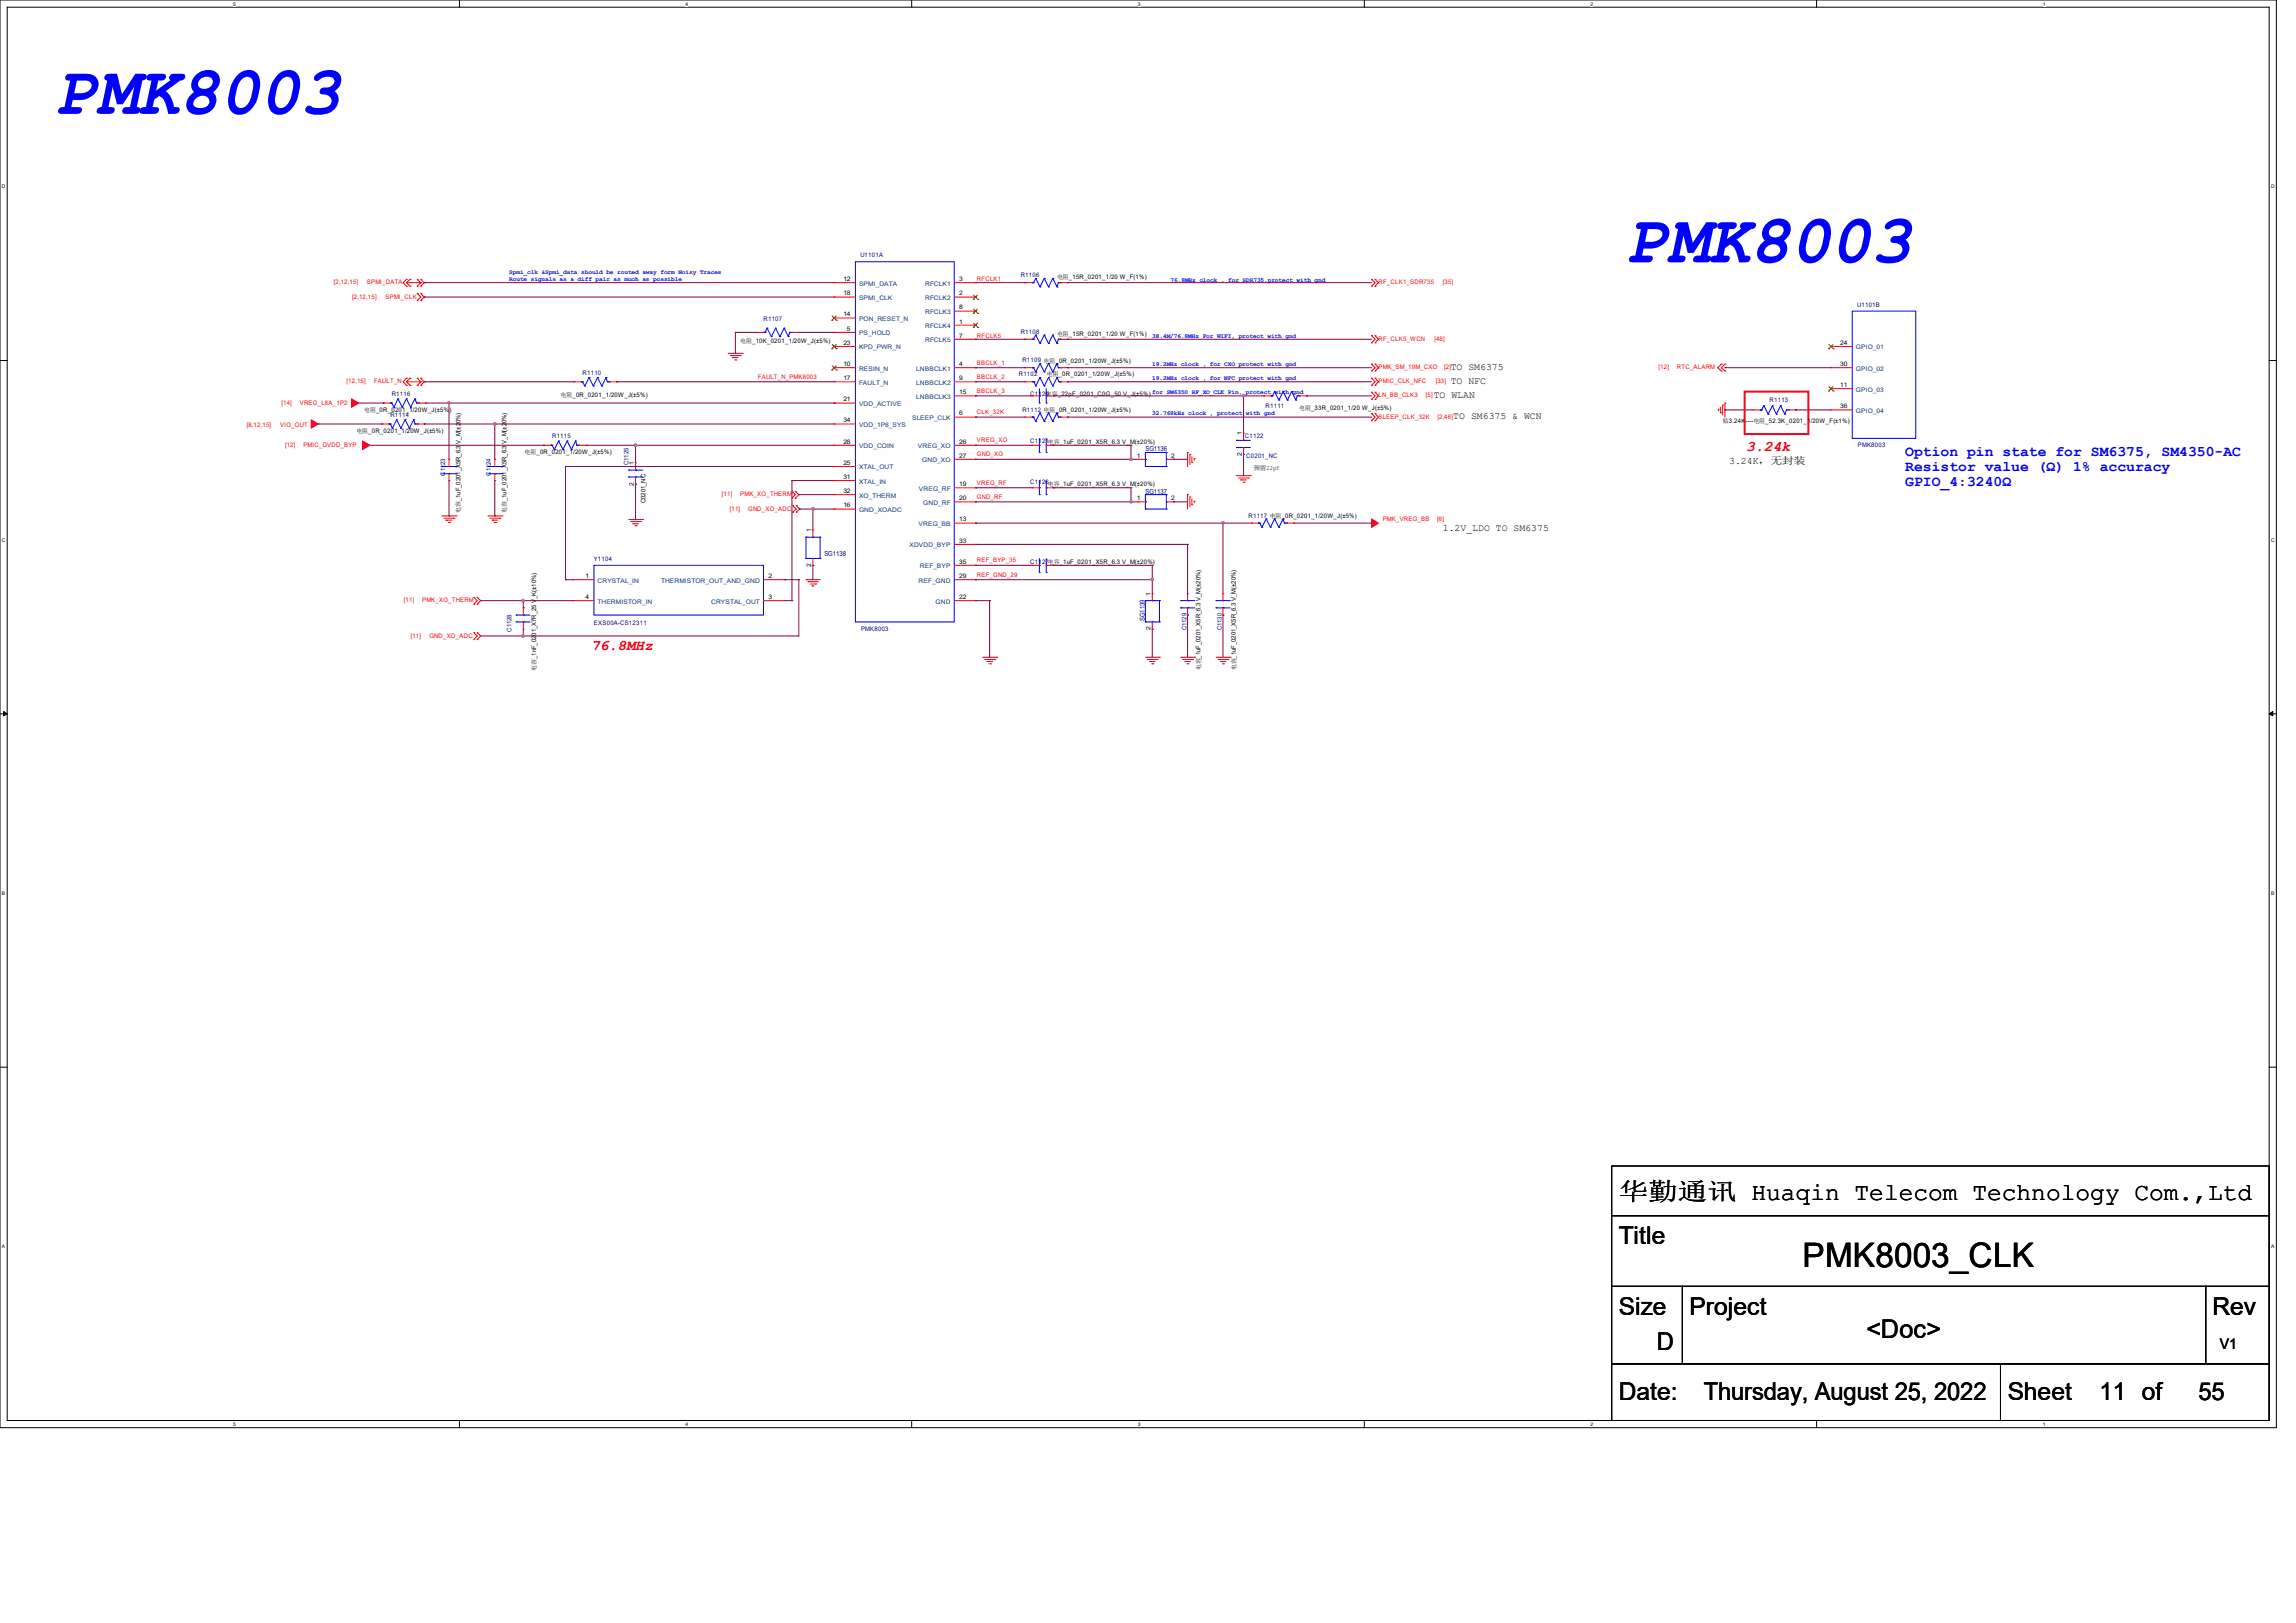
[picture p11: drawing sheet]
<svg xmlns="http://www.w3.org/2000/svg" width="297mm" height="210mm" viewBox="0 0 297 210" stroke-linecap="round" stroke-linejoin="round" font-family="sans-serif">
<defs><g id="words">
<g font-size="8.8" fill="#00f">
<text x="7.3" y="14.7">PMK8003</text>
<text x="210.5" y="34">PMK8003</text>
</g>
<text font-size="4.4" x="233.2" y="163.9">PMK8003_CLK</text>
<text font-size="3.3" x="241.4" y="173.1">&lt;Doc&gt;</text>
<g font-size="3.2">
<text x="209.4" y="155.2">华勤通讯 Huaqin Telecom Technology Com.,Ltd</text>
<text x="209.4" y="161">Title</text>
<text x="209.4" y="170.2">Size</text>
<text x="218.6" y="170.2">Project</text>
<text x="286.2" y="170.2">Rev</text>
<text x="214.3" y="174.8">D</text>
<text x="209.4" y="181.1">Date:</text>
<text x="220.4" y="181.1">Thursday, August 25, 2022</text>
<text x="259.7" y="181.1">Sheet</text>
<text x="271.6" y="181.1">11 of</text>
<text x="284.4" y="181.1">55</text>
</g>
<g font-size="1.9" fill="#f00">
<text x="225.9" y="58.4">3.24k</text>
<text x="76.5" y="84.1">76.8MHz</text>
</g>
<g font-size="1.9" fill="#00f">
<text x="246.5" y="59.1">Option pin state for SM6375, SM4350-AC</text>
<text x="246.5" y="61">Resistor value (Ω) 1% accuracy</text>
<text x="246.5" y="62.9">GPIO_4:3240Ω</text>
</g>
<text font-size="1.9" x="287.2" y="174.5">V1</text>
<g font-size="1.3">
<text x="187.7" y="47.9">TO SM6375</text>
<text x="185.5" y="51.6">TO WLAN</text>
<text x="187.7" y="49.7">TO NFC</text>
<text x="188" y="54.2">TO SM6375 &amp; WCN</text>
<text x="223.7" y="60.1">3.24K，无封装</text>
<text x="186.6" y="68.7">1.2V_LDO TO SM6375</text>
</g>
<g font-size=".9" fill="#000080">
<text x="148.2" y="58.4">SG1136</text>
<text x="148.2" y="63.9">SG1137</text>
<text x="106.6" y="71.9">SG1138</text>
<text x="148.1" y="80.4" transform="rotate(-90 148.1 80.4)">SG1139</text>
</g>
<g font-size=".8" fill="#00f">
<text x="65.9" y="35.4">Spmi_clk &amp;Spmi_data should be routed away form Noisy Traces</text>
<text x="65.9" y="36.4">Route signals as a diff pair as much as possible</text>
<text x="151.4" y="36.4">76.8MHz clock , for SDR735,protect with gnd</text>
<text x="149.1" y="43.7">38.4M/76.8MHz For WIFI, protect with gnd</text>
<text x="149.1" y="47.3">19.2MHz clock , for CXO protect with gnd</text>
<text x="149.1" y="51">for SM6350 RF_XO_CLK Pin, protect with gnd</text>
<text x="149.1" y="53.7">32.768kHz clock , protect with gnd</text>
<text x="149.1" y="49.1">19.2MHz clock , for NFC protect with gnd</text>
</g>
<g font-size=".8" fill="#000080">
<text x="111.3" y="33.3">U1101A</text>
<text x="132" y="35.9">R1106</text>
<text x="98.8" y="41.5">R1107</text>
<text x="240.3" y="39.7">U1101B</text>
<text x="132" y="43.2">R1108</text>
<text x="132.3" y="46.9">R1109 电阻_0R_0201_1/20W_J(±5%)</text>
<text x="50.7" y="51.3">R1116</text>
<text x="75.4" y="48.5">R1110</text>
<text x="131.8" y="48.7">R1102</text>
<text x="132.3" y="53.3">R1112 电阻_0R_0201_1/20W_J(±5%)</text>
<text x="133.3" y="51.2">C1120</text>
<text x="163.7" y="52.8">R1111</text>
<text x="228.9" y="52">R1113</text>
<text x="50.5" y="54">R1114</text>
<text x="71.4" y="56.7">R1115</text>
<text x="133.3" y="57.3">C1121</text>
<text x="161" y="56.6">C1122</text>
<text x="161.2" y="59.2">C0201_NC</text>
<text x="240.3" y="57.8">PMK8003</text>
<text x="57.6" y="61.6" transform="rotate(-90 57.6 61.6)">C1123</text>
<text x="63.5" y="61.6" transform="rotate(-90 63.5 61.6)">C1124</text>
<text x="81.3" y="60.2" transform="rotate(-90 81.3 60.2)">C1125</text>
<text x="133.3" y="62.6">C1126</text>
<text x="161.5" y="67">R1117 电阻_0R_0201_1/20W_J(±5%)</text>
<text x="76.8" y="72.6">Y1104</text>
<text x="133.3" y="73">C1127电容_1uF_0201_X5R_6.3 V_M(±20%)</text>
<text x="66.2" y="81.7" transform="rotate(-90 66.2 81.7)">C1128</text>
<text x="76.8" y="80.9">EXS00A-CS12311</text>
<text x="111.4" y="81.6">PMK8003</text>
<text x="153.5" y="81.6" transform="rotate(-90 153.5 81.6)">C1129</text>
<text x="158.1" y="81.6" transform="rotate(-90 158.1 81.6)">C1130</text>
</g>
<g font-size=".8" fill="#f00">
<text x="43.2" y="36.8">[2,12,15]</text>
<text x="45.6" y="38.6">[2,12,15]</text>
<text x="47.5" y="36.8">SPMI_DATA</text>
<text x="49.9" y="38.6">SPMI_CLK</text>
<text x="126.4" y="36.4">RFCLK1</text>
<text x="178.3" y="36.8">RF_CLK1_SDR735</text>
<text x="186.7" y="36.8">[35]</text>
<text x="126.4" y="43.7">RFCLK5</text>
<text x="126.4" y="47.2">BBCLK_1</text>
<text x="178.3" y="44.1">RF_CLK5_WCN</text>
<text x="178.3" y="47.8">PMK_SM_19M_CXO</text>
<text x="185.6" y="44.1">[48]</text>
<text x="186.8" y="47.8">[2]</text>
<text x="214.6" y="47.8">[12]</text>
<text x="216.9" y="47.8">RTC_ALARM</text>
<text x="36.4" y="52.4">[14]</text>
<text x="38.8" y="52.4">VREG_L8A_1P2</text>
<text x="44.8" y="49.6">[12,15]</text>
<text x="48.4" y="49.6">FAULT_N</text>
<text x="98" y="49">FAULT_N_PMK8003</text>
<text x="126.4" y="50.8">BBCLK_3</text>
<text x="126.4" y="53.6">CLK_32K</text>
<text x="126.4" y="49">BBCLK_2</text>
<text x="178.3" y="51.4">LN_BB_CLK3</text>
<text x="178.3" y="49.6">PMIC_CLK_NFC</text>
<text x="184.5" y="51.4">[5]</text>
<text x="185.7" y="49.6">[33]</text>
<text x="31.9" y="55.2">[8,12,15]</text>
<text x="36.2" y="55.2">VIO_OUT</text>
<text x="36.9" y="57.8">[12]</text>
<text x="39.2" y="57.8">PMIC_DVDD_BYP</text>
<text x="126.4" y="57.2">VREG_XO</text>
<text x="126.4" y="59.1">GND_XO</text>
<text x="178.3" y="54.2">SLEEP_CLK_32K</text>
<text x="185.9" y="54.2">[2,48]</text>
<text x="93.4" y="64.2">[11]</text>
<text x="95.8" y="64.2">PMK_XO_THERM</text>
<text x="126.4" y="62.7">VREG_RF</text>
<text x="126.4" y="64.6">GND_RF</text>
<text x="94.4" y="66.1">[11]</text>
<text x="96.8" y="66.1">GND_XO_ADC</text>
<text x="178.9" y="67.4">PMK_VREG_BB</text>
<text x="185.9" y="67.4">[8]</text>
<text x="52.2" y="77.9">[11]</text>
<text x="54.6" y="77.9">PMK_XO_THERM</text>
<text x="126.4" y="72.8">REF_BYP_35</text>
<text x="126.4" y="74.6">REF_GND_29</text>
<text x="53.1" y="82.5">[11]</text>
<text x="55.5" y="82.5">GND_XO_ADC</text>
</g>
<g font-size=".8">
<text x="109.1" y="36.4">12</text>
<text x="109.1" y="38.2">18</text>
<text x="109.1" y="40.9">14</text>
<text x="124.1" y="36.4">3</text>
<text x="124.1" y="38.2">2</text>
<text x="124.1" y="40">8</text>
<text x="124.1" y="41.9">1</text>
<text x="136.7" y="36.2">电阻_15R_0201_1/20 W_F(1%)</text>
<text x="95.8" y="44.3">电阻_10K_0201_1/20W_J(±5%)</text>
<text x="109.1" y="44.6">23</text>
<text x="109.1" y="47.4">10</text>
<text x="109.6" y="42.8">5</text>
<text x="124.1" y="43.7">7</text>
<text x="124.1" y="47.4">4</text>
<text x="136.7" y="43.5">电阻_15R_0201_1/20 W_F(1%)</text>
<text x="238" y="44.6">24</text>
<text x="238" y="47.4">30</text>
<text x="47.1" y="53.3">电阻_0R_0201_1/20W_J(±5%)</text>
<text x="72.5" y="51.4">电阻_0R_0201_1/20W_J(±5%)</text>
<text x="109.1" y="49.2">17</text>
<text x="109.1" y="51.9">21</text>
<text x="124.1" y="53.8">6</text>
<text x="124.1" y="49.2">9</text>
<text x="124.1" y="51">15</text>
<text x="135.3" y="51.2">电容_22pF_0201_C0G_50 V_J(±5%)</text>
<text x="135.4" y="48.6">电阻_0R_0201_1/20W_J(±5%)</text>
<text x="168.1" y="53.1">电阻_33R_0201_1/20 W_J(±5%)</text>
<text x="238" y="50.1">11</text>
<text x="238" y="52.8">36</text>
<text x="46.1" y="56.1">电阻_0R_0201_1/20W_J(±5%)</text>
<text x="67.9" y="58.8">电阻_0R_0201_1/20W_J(±5%)</text>
<text x="109.1" y="54.7">34</text>
<text x="109.1" y="57.4">28</text>
<text x="124.1" y="59.2">27</text>
<text x="124.1" y="57.4">26</text>
<text x="135.6" y="57.5">电容_1uF_0201_X5R_6.3 V_M(±20%)</text>
<text x="147.1" y="59.2">1</text>
<text x="151.5" y="59.2">2</text>
<text x="160.6" y="59" transform="rotate(-90 160.6 59)">2</text>
<text x="160.6" y="56.3" transform="rotate(-90 160.6 56.3)">1</text>
<text x="222.9" y="54.7">贴3.24K----电阻_52.3K_0201_1/20W_F(±1%)</text>
<text x="82" y="62.8" transform="rotate(-90 82 62.8)">2</text>
<text x="82" y="60.2" transform="rotate(-90 82 60.2)">1</text>
<text x="83.5" y="65.1" transform="rotate(-90 83.5 65.1)">C0201_NC</text>
<text x="109.1" y="60.2">25</text>
<text x="109.1" y="62">31</text>
<text x="109.1" y="63.8">32</text>
<text x="109.1" y="65.7">16</text>
<text x="124.1" y="64.7">20</text>
<text x="124.1" y="62.9">19</text>
<text x="135.6" y="62.9">电容_1uF_0201_X5R_6.3 V_M(±20%)</text>
<text x="147.1" y="64.7">1</text>
<text x="151.5" y="64.7">2</text>
<text x="162.1" y="60.9">预留22pf</text>
<text x="59.6" y="66.4" transform="rotate(-90 59.6 66.4)">电容_1uF_0201_X5R_6.3 V_M(±20%)</text>
<text x="65.5" y="66.4" transform="rotate(-90 65.5 66.4)">电容_1uF_0201_X5R_6.3 V_M(±20%)</text>
<text x="104.9" y="68.9" transform="rotate(-90 104.9 68.9)">1</text>
<text x="124.1" y="67.5">13</text>
<text x="124.1" y="70.2">33</text>
<text x="75.7" y="74.8">1</text>
<text x="75.7" y="77.5">4</text>
<text x="99.4" y="74.8">2</text>
<text x="99.4" y="77.5">3</text>
<text x="104.9" y="73.4" transform="rotate(-90 104.9 73.4)">2</text>
<text x="124.1" y="72.9">35</text>
<text x="124.1" y="74.8">29</text>
<text x="124.1" y="77.5">22</text>
<text x="148.8" y="77.1" transform="rotate(-90 148.8 77.1)">1</text>
<text x="148.8" y="81.6" transform="rotate(-90 148.8 81.6)">2</text>
<text x="69.3" y="86.8" transform="rotate(-90 69.3 86.8)">电容_1nF_0201_X7R_25 V_K(±10%)</text>
<text x="155.3" y="86.7" transform="rotate(-90 155.3 86.7)">电容_1uF_0201_X5R_6.3 V_M(±20%)</text>
<text x="159.9" y="86.7" transform="rotate(-90 159.9 86.7)">电容_1uF_0201_X5R_6.3 V_M(±20%)</text>
</g>
<g font-size=".8" fill="#004080">
<text x="111.1" y="37">SPMI_DATA</text>
<text x="111.1" y="38.8">SPMI_CLK</text>
<text x="111.1" y="41.5">PON_RESET_N</text>
<text x="119.7" y="37">RFCLK1</text>
<text x="119.7" y="38.8">RFCLK2</text>
<text x="119.7" y="40.6">RFCLK3</text>
<text x="111.1" y="43.4">PS_HOLD</text>
<text x="111.1" y="45.2">KPD_PWR_N</text>
<text x="111.1" y="48">RESIN_N</text>
<text x="118.5" y="48">LNBBCLK1</text>
<text x="119.7" y="42.5">RFCLK4</text>
<text x="119.7" y="44.3">RFCLK5</text>
<text x="240.1" y="45.2">GPIO_01</text>
<text x="240.1" y="48">GPIO_02</text>
<text x="111.1" y="49.8">FAULT_N</text>
<text x="111.1" y="52.5">VDD_ACTIVE</text>
<text x="118.5" y="49.8">LNBBCLK2</text>
<text x="118.5" y="51.6">LNBBCLK3</text>
<text x="240.1" y="50.7">GPIO_03</text>
<text x="240.1" y="53.4">GPIO_04</text>
<text x="111.1" y="55.2">VDD_1P8_SYS</text>
<text x="111.1" y="58">VDD_COIN</text>
<text x="118" y="54.4">SLEEP_CLK</text>
<text x="118.7" y="58">VREG_XO</text>
<text x="119.3" y="59.8">GND_XO</text>
<text x="111.1" y="60.7">XTAL_OUT</text>
<text x="111.1" y="62.6">XTAL_IN</text>
<text x="111.1" y="64.4">XO_THERM</text>
<text x="118.9" y="63.5">VREG_RF</text>
<text x="119.4" y="65.3">GND_RF</text>
<text x="111.1" y="66.2">GND_XOADC</text>
<text x="117.6" y="70.8">XDVDD_BYP</text>
<text x="118.8" y="68.1">VREG_BB</text>
<text x="77.3" y="75.4">CRYSTAL_IN</text>
<text x="85.5" y="75.4">THERMISTOR_OUT_AND_GND</text>
<text x="118.8" y="75.4">REF_GND</text>
<text x="119" y="73.5">REF_BYP</text>
<text x="77.3" y="78.1">THERMISTOR_IN</text>
<text x="92" y="78.1">CRYSTAL_OUT</text>
<text x="121" y="78.1">GND</text>
</g>
<g font-size=".6">
<text x="30.2" y=".7">5</text>
<text x="88.7" y=".7">4</text>
<text x="147.2" y=".7">3</text>
<text x="205.7" y=".7">2</text>
<text x="264.2" y=".7">1</text>
<text x=".3" y="24.4">D</text>
<text x="293.8" y="24.4">D</text>
<text x=".3" y="70.1">C</text>
<text x="293.8" y="70.1">C</text>
<text x=".3" y="115.8">B</text>
<text x="293.8" y="115.8">B</text>
<text x=".3" y="161.5">A</text>
<text x="293.8" y="161.5">A</text>
<text x="30.2" y="184.5">5</text>
<text x="88.7" y="184.5">4</text>
<text x="147.2" y="184.5">3</text>
<text x="205.7" y="184.5">2</text>
<text x="264.2" y="184.5">1</text>
</g>
</g></defs>
<path d="M0 0h294.5v184.7h-294.5zM.9 .9h292.6v182.9h-292.6z" fill="none" stroke="#000" stroke-width=".13"/>
<g fill="#fff">
<path d="M30.2 .1h.3v.7h-.3z"/>
<path d="M30.2 183.9h.3v.8h-.3z"/>
</g>
<path d="M59.4 0v.9M59.4 183.8v.9" fill="none" stroke="#000" stroke-width=".13"/>
<g fill="#fff">
<path d="M88.7 .1h.3v.7h-.3z"/>
<path d="M88.7 183.9h.3v.8h-.3z"/>
</g>
<path d="M117.9 0v.9M117.9 183.8v.9" fill="none" stroke="#000" stroke-width=".13"/>
<g fill="#fff">
<path d="M147.2 .1h.3v.7h-.3z"/>
<path d="M147.2 183.9h.3v.8h-.3z"/>
</g>
<path d="M176.5 0v.9M176.5 183.8v.9" fill="none" stroke="#000" stroke-width=".13"/>
<g fill="#fff">
<path d="M205.7 .1h.4v.7h-.4z"/>
<path d="M205.7 183.9h.4v.8h-.4z"/>
</g>
<path d="M235 0v.9M235 183.8v.9" fill="none" stroke="#000" stroke-width=".13"/>
<g fill="#fff">
<path d="M264.2 .1h.4v.7h-.4z"/>
<path d="M264.2 183.9h.4v.8h-.4z"/>
<path d="M.3 23.8h.4v.7h-.4z"/>
<path d="M293.8 23.8h.5v.7h-.5z"/>
<path d="M.3 69.5h.4v.7h-.4z"/>
<path d="M293.8 69.5h.5v.7h-.5z"/>
</g>
<path d="M0 46.7h.9M293.5 46.7h1" fill="none" stroke="#000" stroke-width=".13"/>
<g fill="#fff">
<path d="M.3 115.2h.4v.8h-.4z"/>
<path d="M293.8 115.2h.4v.8h-.4z"/>
</g>
<path d="M0 92.4h.9M293.5 92.4h1" fill="none" stroke="#000" stroke-width=".13"/>
<path d="M.5 92.1l.4 .3-.4 .2zM293.5 92.4l.5-.3v.5z" fill="#000" stroke="#000" stroke-width=".13"/>
<g fill="#fff">
<path d="M.3 161h.3v.7h-.3z"/>
<path d="M293.8 161h.4v.7h-.4z"/>
</g>
<path d="M0 138.1h.9M293.5 138.1h1M208.5 157.3h85v9.2h-85zM208.5 150.9h85v6.4h-85zM208.5 166.5h9.1v10h-9.1zM208.5 176.5h50.3v7.3h-50.3zM217.6 166.5h67.7v10h-67.7zM258.8 176.5h34.7v7.3h-34.7zM285.3 166.5h8.2v10h-8.2z" fill="none" stroke="#000" stroke-width=".13"/>
<path d="M225.7 50.7h8.2v5.5h-8.2z" fill="none" stroke="#f00" stroke-width=".25"/>
<g fill="none" stroke="#f00" stroke-width=".13">
<path d="M52.6 36.2l-.4 .4 .4 .4M52.6 36.2h.1M52.6 37h.1M52.6 36.6l.4 .4M52.6 36.6h1.8M53 36.2l-.4 .4M53 36.2h.1M53 37h.1M54 36.2h.1M54 37h.1M54 38.9h.1M54 38h.1"/>
<path d="M54 38l.4 .4-.4 .5M54 36.2l.4 .4M54.4 37h.1M54.4 36.2h.1M54.4 36.6h.1M54.4 38h.1M54.4 38.9h.1M54.4 36.6l-.4 .4M54.4 36.2l.5 .4-.5 .4M54.4 38l.5 .4-.5 .5M107.9 36.6h.1M107.9 38.4h.1"/>
<path d="M107.9 36.6h2.8M107.9 38.4h2.8M123.4 36.6h2.8M123.4 38.4h2.8M126.2 36.6h.1M126.2 38.4h.1M132.6 36.6h.1M132.6 36.6h.9M137.2 36.6h.9M138.1 36.6h.1M177.4 36.2l.5 .4-.5 .4M177.4 36.2h.1"/>
<path d="M177.4 37h.1M177.9 36.2h.1M177.9 37h.1M177.9 36.2l.4 .4-.4 .4M49.4 54.9h.1M49.4 54.9h.9M49.6 52.2h.9M49.6 52.2h.1M52.6 48.9l-.4 .5 .4 .5M52.6 48.9h.1M52.6 49.9h.1M52.6 49.4l.4 .5"/>
<path d="M52.6 49.4h1.8M53 48.9l-.4 .5M53 48.9h.1M53 49.9h.1M54 48.9h.1M54 49.9h.1M54 54.9h.9M54 48.9l.4 .5M54.1 52.2h1M54.4 49.9h.1M54.4 48.9h.1M54.4 49.4h.1"/>
<path d="M54.4 49.4l-.4 .5M54.4 48.9l.5 .5-.5 .5M54.9 54.9h.1M55.1 52.2h.1M58.1 59.4h.1M58.1 59.4v1M64 59.4h.1M64 59.4v1M70.3 57.6h.9M70.3 57.6h.1M74.3 49.4h.9M74.3 49.4h.1"/>
<path d="M74.9 57.6h.9M75.8 57.6h.1M78.8 49.4h1M79.8 49.4h.1M82.2 59.9h.1M82.2 59.9v.9M94.2 45.7h1.8M94.5 46h1.3M94.7 46.3h.1M94.7 46.3h.8M95 46.6h.2M95.2 46.6h.1"/>
<path d="M95.8 46h.1M96 45.7h.1M97.9 43h.9M97.9 43h.1M102.4 43h.9M103.3 43h.1M107.9 41.1h.1M107.9 43h.1M107.9 44.8h.1M107.9 47.6h.1M107.9 49.4h.1M107.9 52.2h.1"/>
<path d="M107.9 54.9h.1M107.9 57.6h.1M107.9 49.4h2.8M107.9 44.8h2.8M107.9 47.6h2.8M107.9 41.1h2.8M107.9 43h2.8M107.9 52.2h2.8M107.9 54.9h2.8M107.9 57.6h2.8M123.4 49.4h2.8M123.4 43.9h2.8"/>
<path d="M123.4 51.2h2.8M123.4 47.6h2.8M123.4 57.6h2.8M123.4 40.3h2.8M123.4 42.1h2.8M123.4 54h2.8M123.4 59.4h2.8M126.2 40.3h.1M126.2 42.1h.1M126.2 43.9h.1M126.2 47.6h.1M126.2 49.4h.1"/>
<path d="M126.2 51.2h.1M126.2 54h.1M126.2 57.6h.1M126.2 59.4h.1M132.6 43.9h.1M132.6 47.6h.1M132.6 49.4h.1M132.6 54h.1M132.6 49.4h.9M132.6 43.9h.9M132.6 47.6h.9M132.6 54h.9"/>
<path d="M133.5 51.2h1M133.5 57.6h1M133.5 57.6h.1M133.5 51.2h.1M135.3 51.2h1M135.3 57.6h1M136.3 57.6h.1M136.3 51.2h.1M137.2 49.4h.9M137.2 43.9h.9M137.2 47.6h.9M137.2 54h.9"/>
<path d="M138.1 43.9h.1M138.1 47.6h.1M138.1 49.4h.1M138.1 54h.1M147.2 59.4h.1M147.2 59.4h1M150.9 59.4h.9M151.8 59.4h.1M153.6 58.5h.1M153.6 58.5v1.9M153.9 58.8h.1M153.9 58.8v1.3"/>
<path d="M154.2 59.8h.1M154.2 59.1v.7M154.5 59.4h.1M154.5 59.4v.2M160.9 56h.1M160.9 58.8h.1M160.9 56v1M160.9 57.9v.9M163.5 51.2h.9M163.5 51.2h.1M168.1 51.2h.9M169 51.2h.1"/>
<path d="M177.4 43.4l.5 .5-.5 .5M177.4 47.1l.5 .5-.5 .4M177.4 50.8l.5 .4-.5 .5M177.4 53.5l.5 .5-.5 .4M177.4 48.9l.5 .5-.5 .5M177.4 43.4h.1M177.4 44.4h.1M177.4 47.1h.1M177.4 48h.1M177.4 50.8h.1M177.4 51.7h.1M177.4 53.5h.1"/>
<path d="M177.4 54.4h.1M177.4 48.9h.1M177.4 49.9h.1M177.9 43.4h.1M177.9 44.4h.1M177.9 47.1h.1M177.9 48h.1M177.9 50.8h.1M177.9 51.7h.1M177.9 53.5h.1M177.9 54.4h.1M177.9 48.9h.1"/>
<path d="M177.9 49.9h.1M177.9 43.4l.4 .5-.4 .5M177.9 47.1l.4 .5-.4 .4M177.9 50.8l.4 .4-.4 .5M177.9 53.5l.4 .5-.4 .4M177.9 48.9l.4 .5-.4 .5M222.3 53h.1M222.3 53v.1M222.6 53.4h.1M222.6 52.7v.7M222.7 47.1l-.5 .5 .5 .4M222.7 47.1h.1"/>
<path d="M222.7 48h.1M222.8 52.4h.1M222.8 52.4v1.3M223.1 47.1l-.4 .5 .4 .4M223.1 52.2h.1M223.1 47.1h.1M223.1 48h.1M223.1 52.2v1.8M226.8 53h.9M226.8 53h.1M231.4 53h.9M232.3 53h.1"/>
<path d="M236.9 44.8h.1M236.9 47.6h.1M236.9 50.3h.1M236.9 53h.1M236.9 44.8h2.7M236.9 47.6h2.7M236.9 50.3h2.7M236.9 53h2.7M57.1 66.8h1.9M57.4 67.1h1.3M57.7 67.3h.1M57.7 67.3h.8"/>
<path d="M58 67.6h.2M58.1 62.2h.1M58.1 61.3v.9M58.2 67.6h.1M58.7 67.1h.1M59 66.8h.1M61.3 78.2h.1M61.3 77.3h.1M61.3 77.3l.4 .4-.4 .5M61.7 77.3l.5 .4-.5 .5M61.7 77.3h.1M61.7 78.2h.1"/>
<path d="M63.1 66.8h1.8M63.4 67.1h1.3M63.7 67.3h.1M63.7 67.3h.7M63.9 67.6h.2M64 62.2h.1M64 61.3v.9M64.1 67.6h.1M64.7 67.1h.1M64.9 66.8h.1M67.7 78.7h.1M67.7 78.7v.9"/>
<path d="M74.1 75h.1M74.1 77.7h.1M74.1 75h2.7M74.1 77.7h2.7M81.3 67.2h1.8M81.6 67.5h1.2M81.9 67.8h.7M81.9 67.8h.1M82.1 68h.2M82.2 62.7h.1M82.2 61.7v1M82.3 68h.1"/>
<path d="M82.8 67.5h.1M83.1 67.2h.1M98.8 75h2.7M98.8 77.7h2.7M101.5 75h.1M101.5 77.7h.1M102.4 63.6h.1M102.4 64.5h.1M102.4 63.6l.5 .4-.5 .5M102.5 65.4l.5 .5-.5 .4M102.5 65.4h.1M102.5 66.3h.1"/>
<path d="M102.9 64.5h.1M102.9 63.6h.1M102.9 63.6l.4 .4-.4 .5M103 66.3h.1M103 65.4h.1M103 65.4l.4 .5-.4 .4M104.3 75h.1M104.3 75h1.8M104.5 75.3h.1M104.5 75.3h1.3M104.8 75.6h.7M105.1 75.8h.1"/>
<path d="M105.1 75.8h.2M105.2 73.2h.1M105.2 68.6h.1M105.2 68.6v.9M105.2 72.3v.9M105.5 75.6h.1M107.9 60.4h.1M107.9 62.2h.1M107.9 64h.1M107.9 65.9h.1M107.9 60.4h2.8M107.9 62.2h2.8"/>
<path d="M107.9 64h2.8M107.9 65.9h2.8M123.4 75h2.8M123.4 67.7h2.8M123.4 73.2h2.8M123.4 77.7h2.8M123.4 63.1h2.8M123.4 64.9h2.8M123.4 70.4h2.8M126.2 63.1h.1M126.2 64.9h.1M126.2 67.7h.1"/>
<path d="M126.2 70.4h.1M126.2 73.2h.1M126.2 75h.1M126.2 77.7h.1M133.5 73.2h1M133.5 63.1h1M133.5 73.2h.1M133.5 63.1h.1M135.3 73.2h1M135.3 63.1h1M136.3 73.2h.1M136.3 63.1h.1"/>
<path d="M147.2 64.9h.1M147.2 64.9h1M149.1 76.8h.1M149.1 76.8v.9M150.9 64.9h.9M151.8 64.9h.1M153.6 64h.1M153.6 76.8h.1M153.6 79.6h.1M153.6 64v1.9M153.6 76.8v.9M153.6 78.7v.9"/>
<path d="M153.9 64.3h.1M153.9 64.3v1.3M154.2 65.3h.1M154.2 64.6v.7M154.5 64.9h.1M154.5 64.9v.1M158.2 76.8h.1M158.2 79.6h.1M158.2 76.8v.9M158.2 78.7v.9M159.9 61.6h1.9M160.2 61.8h1.3"/>
<path d="M160.5 62.1h.7M160.5 62.1h.1M160.8 62.4h.2M161 62.4h.1M161.5 61.8h.1M161.8 61.6h.1M161.9 67.7h.9M161.9 67.7h.1M166.5 67.7h.8M167.3 67.7h.1M61.3 82.8h.1M61.3 81.9h.1"/>
<path d="M61.3 81.9l.4 .4-.4 .5M61.7 81.9l.5 .4-.5 .5M61.7 81.9h.1M61.7 82.8h.1M67.7 81.4h.1M67.7 80.5v.9M127.1 85h1.8M127.4 85.3h1.3M127.7 85.6h.7M127.7 85.6h.1M127.9 85.9h.2M128.1 85.9h.1"/>
<path d="M128.7 85.3h.1M128.9 85h.1M148.2 85h1.8M148.4 85.3h1.3M148.7 85.6h.1M148.7 85.6h.7M149 85.9h.1M149.1 81.4h.1M149.1 80.5v.9M149.1 85.9h.1M149.7 85.3h.1M150 85h.1"/>
<path d="M152.7 85h1.9M153 85.3h1.3M153.3 85.6h.1M153.3 85.6h.7M153.5 85.9h.2M153.7 85.9h.1M154.3 85.3h.1M154.6 85h.1M157.3 85h1.8M157.6 85.3h1.2M157.9 85.6h.7M157.9 85.6h.1"/>
<path d="M158.1 85.9h.2M158.3 85.9h.1M158.8 85.3h.1M159.1 85h.1"/>
</g>
<g fill="#f00" stroke="#f00" stroke-width=".13">
<path d="M45.5 51.6l.9 .6-.9 .5z" fill-rule="evenodd"/>
<path d="M40.3 54.3l.8 .6-.8 .5z" fill-rule="evenodd"/>
<path d="M46.9 57.1l.9 .5-.9 .6z" fill-rule="evenodd"/>
<path d="M177.4 67.1l.9 .6-.9 .5z" fill-rule="evenodd"/>
</g>
<g fill="none" stroke="#00f" stroke-width=".13">
<path d="M110.7 33.9h12.7v46.6h-12.7zM133.5 36.6h.2M133.5 36.6h.1M133.7 36.6h.1M134 36l.5 1.1M134 36h.1M134 36l-.3 .6M134.5 37.1h.1M135.1 36l.5 1.1M135.1 36h.1M135.1 36l-.6 1.1M135.6 37.1h.1"/>
<path d="M136.2 36l.5 1.1M136.2 36h.1M136.2 36l-.6 1.1M136.7 37.1h.1M136.9 36.6h.1M136.9 36.6l-.2 .5M136.9 36.6h.3M137.2 36.6h.1M50.3 54.9h.1M50.3 54.9h.2M50.5 52.2h.2M50.5 54.9h.1"/>
<path d="M50.5 52.2h.1M50.5 54.9l.3 .5M50.7 52.2l.3 .5M50.7 52.2h.1M50.8 55.4h.1M51 52.7h.1M51.3 54.3l.6 1.1M51.3 54.3h.1M51.3 54.3l-.5 1.1M51.5 51.6l.5 1.1M51.5 51.6h.1M51.5 51.6l-.5 1.1"/>
<path d="M51.9 55.4h.1M52 52.7h.1M52.4 54.3l.6 1.1M52.4 54.3h.1M52.4 54.3l-.5 1.1M52.6 51.6h.1M52.6 51.6l-.6 1.1M52.6 51.6l.5 1.1M53 55.4h.1M53.1 52.7h.1M53.5 54.3h.1M53.5 54.3l-.5 1.1"/>
<path d="M53.5 54.3l.2 .6M53.7 54.9h.3M53.7 54.9h.1M53.7 51.6h.1M53.7 51.6l-.6 1.1M53.7 51.6l.2 .6M53.9 52.2h.1M53.9 52.2h.2M54 54.9h.1M54.1 52.2h.1M71.2 57.6h.2M71.2 57.6h.1"/>
<path d="M71.4 57.6l.3 .6M71.4 57.6h.1M71.7 58.2h.1M72.3 57.1l.5 1.1M72.3 57.1h.1M72.3 57.1l-.6 1.1M72.8 58.2h.1M73.4 57.1l.5 1.1M73.4 57.1h.1M73.4 57.1l-.6 1.1M73.9 58.2h.1M74.5 57.1l.1 .5"/>
<path d="M74.5 57.1h.1M74.5 57.1l-.6 1.1M74.6 57.6h.1M74.6 57.6h.3M74.9 57.6h.1M75.2 49.4h.1M75.2 49.4h.2M75.4 49.4l.2 .6M75.4 49.4h.1M75.6 50h.1M76.2 48.9l.6 1.1M76.2 48.9h.1"/>
<path d="M76.2 48.9l-.6 1.1M76.8 50h.1M77.3 48.9l.6 1.1M77.3 48.9h.1M77.3 48.9l-.5 1.1M77.9 50h.1M78.4 48.9l.2 .5M78.4 48.9h.1M78.4 48.9l-.5 1.1M78.6 49.4h.1M78.6 49.4h.2M78.8 49.4h.1"/>
<path d="M98.8 43h.1M98.8 43h.2M99 43h.1M99.2 42.5l.6 1.1M99.2 42.5h.1M99.2 42.5l-.2 .5M99.8 43.6h.1M100.3 42.5l.6 1.1M100.3 42.5h.1M100.3 42.5l-.5 1.1M100.9 43.6h.1M101.4 42.5l.6 1.1"/>
<path d="M101.4 42.5h.1M101.4 42.5l-.5 1.1M102 43.6h.1M102.2 43h.2M102.2 43h.1M102.2 43l-.2 .6M102.4 43h.1M133.5 43.9h.2M133.5 47.6h.2M133.5 54h.2M133.5 43.9h.1M133.5 47.6h.1"/>
<path d="M133.5 49.4h.1M133.5 54h.1M133.5 49.4h.3M133.7 47.6l.3 .5M133.7 54l.3 .5M133.7 43.9h.1M133.7 47.6h.1M133.7 54h.1M133.8 49.4h.1M133.8 49.4l.2 .6M134 43.3l.5 1.1M134 43.3h.1"/>
<path d="M134 48.1h.1M134 50h.1M134 54.5h.1M134 43.3l-.3 .6M134.5 57.6h.1M134.5 58.5h.1M134.5 51.2h.1M134.5 52.2h.1M134.5 50.3v1.9M134.5 56.7v1.8M134.5 44.4h.1M134.5 47h.1"/>
<path d="M134.5 48.9h.1M134.5 53.4h.1M134.5 47l-.5 1.1M134.5 48.9l.6 1.1M134.5 53.4l-.5 1.1M134.5 48.9l-.5 1.1M134.5 47l.6 1.1M134.5 53.4l.6 1.1M135.1 43.3l.5 1.1M135.1 43.3h.1M135.1 48.1h.1M135.1 50h.1"/>
<path d="M135.1 54.5h.1M135.1 43.3l-.6 1.2M135.3 58.5h.1M135.3 57.6h.1M135.3 52.2h.1M135.3 51.2h.1M135.3 50.3v1.9M135.3 56.7v1.8M135.6 47l.6 1.1M135.6 53.4l.6 1.1M135.6 44.4h.1M135.6 47h.1"/>
<path d="M135.6 48.9h.1M135.6 53.4h.1M135.6 47l-.5 1.1M135.6 48.9l.6 1.1M135.6 53.4l-.5 1.1M135.6 48.9l-.5 1.1M136.2 43.3l.5 1.1M136.2 43.3h.1M136.2 48.1h.1M136.2 50h.1M136.2 54.5h.1M136.2 43.3l-.6 1.2"/>
<path d="M136.7 47l.2 .6M136.7 53.4l.2 .6M136.7 44.4h.1M136.7 47h.1M136.7 48.9h.1M136.7 53.4h.1M136.7 47l-.5 1.1M136.7 48.9l.3 .5M136.7 53.4l-.5 1.1M136.7 48.9l-.5 1.1M136.9 43.9h.1M136.9 47.6h.1"/>
<path d="M136.9 54h.1M136.9 43.9l-.2 .6M136.9 43.9h.3M136.9 47.6h.3M136.9 54h.3M137 49.4h.1M137 49.4h.2M137.2 43.9h.1M137.2 47.6h.1M137.2 49.4h.1M137.2 54h.1M148.2 59.4h.1"/>
<path d="M148.2 58.5h.1M148.2 58.5v1.9M148.2 58.5h2.7M150.9 59.4h.1M150.9 58.5h.1M150.9 58.5v1.9M159.9 57h.1M159.9 57.9h.1M159.9 57h1.9M159.9 57.9h1.9M160.9 57h.1M160.9 57.9h.1"/>
<path d="M164.4 51.2h.1M164.4 51.2h.2M164.6 51.2h.1M164.9 50.7l.5 1.1M164.9 50.7h.1M164.9 50.7l-.3 .5M165.4 51.8h.1M166 50.7l.5 1.1M166 50.7h.1M166 50.7l-.6 1.1M166.5 51.8h.1M167.1 50.7l.5 1.1"/>
<path d="M167.1 50.7h.1M167.1 50.7l-.6 1.1M167.6 51.8h.1M167.8 51.2h.1M167.8 51.2l-.2 .6M167.8 51.2h.3M168.1 51.2h.1M227.7 53h.1M227.7 53h.2M227.9 53h.1M228.2 52.5l.5 1.1M228.2 52.5h.1"/>
<path d="M228.2 52.5l-.3 .5M228.7 53.6h.1M229.3 52.5h.1M229.3 52.5l-.6 1.1M229.3 52.5l.5 1.1M229.8 53.6h.1M230.3 52.5l.6 1.1M230.3 52.5h.1M230.3 52.5l-.5 1.1M230.9 53.6h.1M231.1 53h.3M231.1 53h.1"/>
<path d="M231.1 53l-.2 .6M231.4 53h.1M239.6 40.3h8.2v16.4h-8.2zM57.1 60.4h1.9M57.1 61.3h1.9M58.1 60.4h.1M58.1 61.3h.1M59 60.4h.1M59 61.3h.1M63.1 60.4h1.8M63.1 61.3h1.8M64 60.4h.1"/>
<path d="M64 61.3h.1M64.9 60.4h.1M64.9 61.3h.1M66.8 79.6h1.8M66.8 79.6h.1M67.7 79.6h.1M76.8 73.2h22v6.4h-22zM81.3 60.8h1.8M81.3 61.7h1.8M81.3 60.8h.1M81.3 61.7h.1M82.2 60.8h.1"/>
<path d="M82.2 61.7h.1M104.3 69.5h.1M104.3 72.3h.1M104.3 69.5v2.8M104.3 72.3h1.8M104.3 69.5h1.8M105.2 72.3h.1M105.2 69.5h.1M106.1 69.5h.1M106.1 72.3h.1M106.1 69.5v2.8M134.5 73.2h.1"/>
<path d="M134.5 74.1h.1M134.5 63.1h.1M134.5 64h.1M134.5 62.2v1.8M134.5 72.3v1.8M135.3 74.1h.1M135.3 73.2h.1M135.3 64h.1M135.3 63.1h.1M135.3 62.2v1.8M135.3 72.3v1.8M148.2 60.4h2.7"/>
<path d="M148.2 65.9h2.7M148.2 77.7h.1M148.2 60.4h.1M148.2 64.9h.1M148.2 65.9h.1M148.2 64h.1M148.2 64v1.9M148.2 77.7v2.8M148.2 77.7h1.8M148.2 64h2.7M149.1 77.7h.1M150 77.7h.1"/>
<path d="M150 77.7v2.8M150.9 60.4h.1M150.9 64.9h.1M150.9 64h.1M150.9 65.9h.1M150.9 64v1.9M152.7 77.7h.1M152.7 78.7h.1M152.7 77.7h1.9M152.7 78.7h1.9M153.6 77.7h.1M153.6 78.7h.1"/>
<path d="M157.3 77.7h1.8M157.3 78.7h1.8M157.3 77.7h.1M157.3 78.7h.1M158.2 77.7h.1M158.2 78.7h.1M162.8 67.7h.1M162.8 67.7h.2M163 67.7h.1M163 67.7l.2 .5M163.2 68.2h.1M163.8 67.1l.5 1.1"/>
<path d="M163.8 67.1h.1M163.8 67.1l-.6 1.1M164.3 68.2h.1M164.9 67.1l.5 1.1M164.9 67.1h.1M164.9 67.1l-.6 1.1M165.4 68.2h.1M166 67.1h.1M166 67.1l-.6 1.1M166 67.1l.2 .6M166.2 67.7h.3M166.2 67.7h.1"/>
<path d="M166.5 67.7h.1M66.8 80.5h1.8M66.8 80.5h.1M67.7 80.5h.1M148.2 80.5h.1M148.2 80.5h1.8M149.1 80.5h.1M150 80.5h.1"/>
</g>
<g fill="none" stroke="#804000" stroke-width=".13">
<path d="M125.9 38.7h.1M125.9 38.2l.6 .5M126.4 38.2l-.5 .5M126.5 38.7h.1M107.6 41.4h.1M107.6 45.1h.1M107.6 47.9h.1M107.7 40.9l.5 .5M107.7 44.6l.5 .5M107.7 47.3l.5 .6M108.2 40.9l-.6 .5M108.2 44.6l-.6 .5"/>
<path d="M108.2 47.3l-.6 .6M108.2 41.4h.1M108.2 45.1h.1M108.2 47.9h.1M125.9 40.6h.1M125.9 42.4h.1M125.9 40l.6 .6M125.9 41.8l.6 .6M126.4 40l-.5 .6M126.4 41.8l-.5 .6M126.5 40.6h.1M126.5 42.4h.1"/>
<path d="M236.6 45.1h.1M236.6 50.6h.1M236.6 44.6l.6 .5M236.6 50l.6 .6M237.1 44.6l-.5 .5M237.1 50l-.5 .6M237.2 45.1h.1M237.2 50.6h.1"/>
</g>
<g fill="none" stroke="#800040" stroke-width=".13">
<path d="M54.9 36.6h.1M54.9 38.4h.1M54.9 36.6h53M54.9 38.4h53M126.2 36.6h6.4M132.6 36.6h.1M138.1 36.6h.1M138.1 36.6h39.3M41.1 54.9h.1M41.2 54.9h8.2M46.4 52.2h3.2M47.8 57.6h22.5"/>
<path d="M49.6 52.2h.1M54.9 49.4h19.4M54.9 54.9h53M54.9 54.9h.1M54.9 49.4h.1M55.1 52.2h52.8M58.1 52.2h.1M58.1 52.2v7.2M64 54.9h.1M64 54.9v4.5M70.3 57.6h.1M75.8 57.6h32.1"/>
<path d="M79.8 49.4h.1M79.8 49.4h28.1M82.2 57.6h.1M82.2 57.6v2.3M95.1 45.7h.1M95.1 43h.1M95.1 43v2.7M95.1 43h2.8M103.3 43h4.6M107.9 43h.1M107.9 52.2h.1M126.2 47.6h6.4"/>
<path d="M126.2 49.4h6.4M126.2 54h6.4M126.2 47.6h.1M126.2 51.2h.1M126.2 54h.1M126.2 57.6h.1M126.2 59.4h.1M126.2 49.4h.1M126.2 43.9h6.4M126.2 59.4h21M126.2 51.2h7.3M126.2 57.6h7.3"/>
<path d="M132.6 43.9h.1M136.3 51.2h.1M136.3 57.6h.1M136.3 51.2h27.2M136.3 57.6h10M138.1 43.9h.1M138.1 47.6h.1M138.1 54h.1M138.1 49.4h.1M138.1 43.9h39.3M138.1 47.6h39.3M138.1 49.4h39.3"/>
<path d="M138.1 54h39.3M146.3 57.6h.1M146.3 59.4h.1M146.3 57.6v1.8M151.8 59.4h.1M151.8 59.4h1.8M160.9 51.2h.1M160.9 58.8h.1M160.9 51.2v4.8M160.9 58.8v2.8M169 51.2h.1M169 51.2h8.4"/>
<path d="M223.1 47.6h.1M223.1 53h.1M223.1 47.6h13.8M223.1 53h3.7M232.3 53h.1M232.3 53h4.6M58.1 66.8h.1M58.1 62.2v4.6M62.2 77.7h11.9M64 66.8h.1M64 62.2v4.6M67.7 77.7h.1"/>
<path d="M67.7 78.7h.1M67.7 77.7v1M73.2 75h.9M73.2 60.4h.1M73.2 75h.1M73.2 60.4v14.6M73.2 60.4h34.7M82.2 62.7h.1M82.2 62.7v4.5M101.5 75h.1M101.5 77.7h.9M101.5 75h1.8"/>
<path d="M102.4 62.2h.1M102.4 77.7h.1M102.4 62.2v15.5M102.4 62.2h5.5M103.3 64h4.6M103.3 64h.1M103.3 75h.1M103.3 75v7.3h-41.1M103.4 65.9h4.5M103.4 65.9h.1M105.2 65.9h.1M105.2 73.2h.1"/>
<path d="M105.2 65.9v2.7M105.2 73.2v1.8M126.2 63.1h.1M126.2 64.9h.1M126.2 67.7h.1M126.2 70.4h.1M126.2 73.2h.1M126.2 75h.1M126.2 77.7h.1M126.2 64.9h21M126.2 67.7h35.7M126.2 77.7h1.8"/>
<path d="M126.2 63.1h7.3M126.2 70.4h27.4M126.2 73.2h7.3M126.2 75h22.9M128 77.7h.1M128 77.7v7.3M136.3 73.2h12.8M136.3 63.1h.1M136.3 73.2h.1M136.3 63.1h10M146.3 63.1h.1M146.3 64.9h.1"/>
<path d="M146.3 63.1v1.8M149.1 73.2h.1M149.1 75h.1M149.1 73.2v3.6M151.8 64.9h.1M151.8 64.9h1.8M153.6 70.4h.1M153.6 79.6h.1M153.6 70.4v6.4M153.6 79.6v5.4M158.2 67.7h.1M158.2 79.6h.1"/>
<path d="M158.2 67.7v9.1M158.2 79.6v5.4M167.3 67.7h10.1M177.4 67.7h.1M67.7 82.3h.1M67.7 81.4v.9M149.1 81.4h.1M149.1 81.4v3.6"/>
</g>
<g fill="#f0f" stroke="#f0f" stroke-width=".13">
<circle cx="160.8" cy="51.2" r=".16"/>
<circle cx="64" cy="54.9" r=".17"/>
<circle cx="82.2" cy="57.6" r=".17"/>
<circle cx="146.3" cy="59.4" r=".17"/>
<circle cx="146.3" cy="64.9" r=".17"/>
<circle cx="105.2" cy="65.8" r=".17"/>
<circle cx="158.2" cy="67.6" r=".17"/>
<circle cx="149.1" cy="75" r=".17"/>
<circle cx="58" cy="52.1" r=".16"/>
<circle cx="67.6" cy="77.7" r=".17"/>
<circle cx="67.6" cy="82.3" r=".17"/>
</g>
<use href="#words"/>
</svg>
